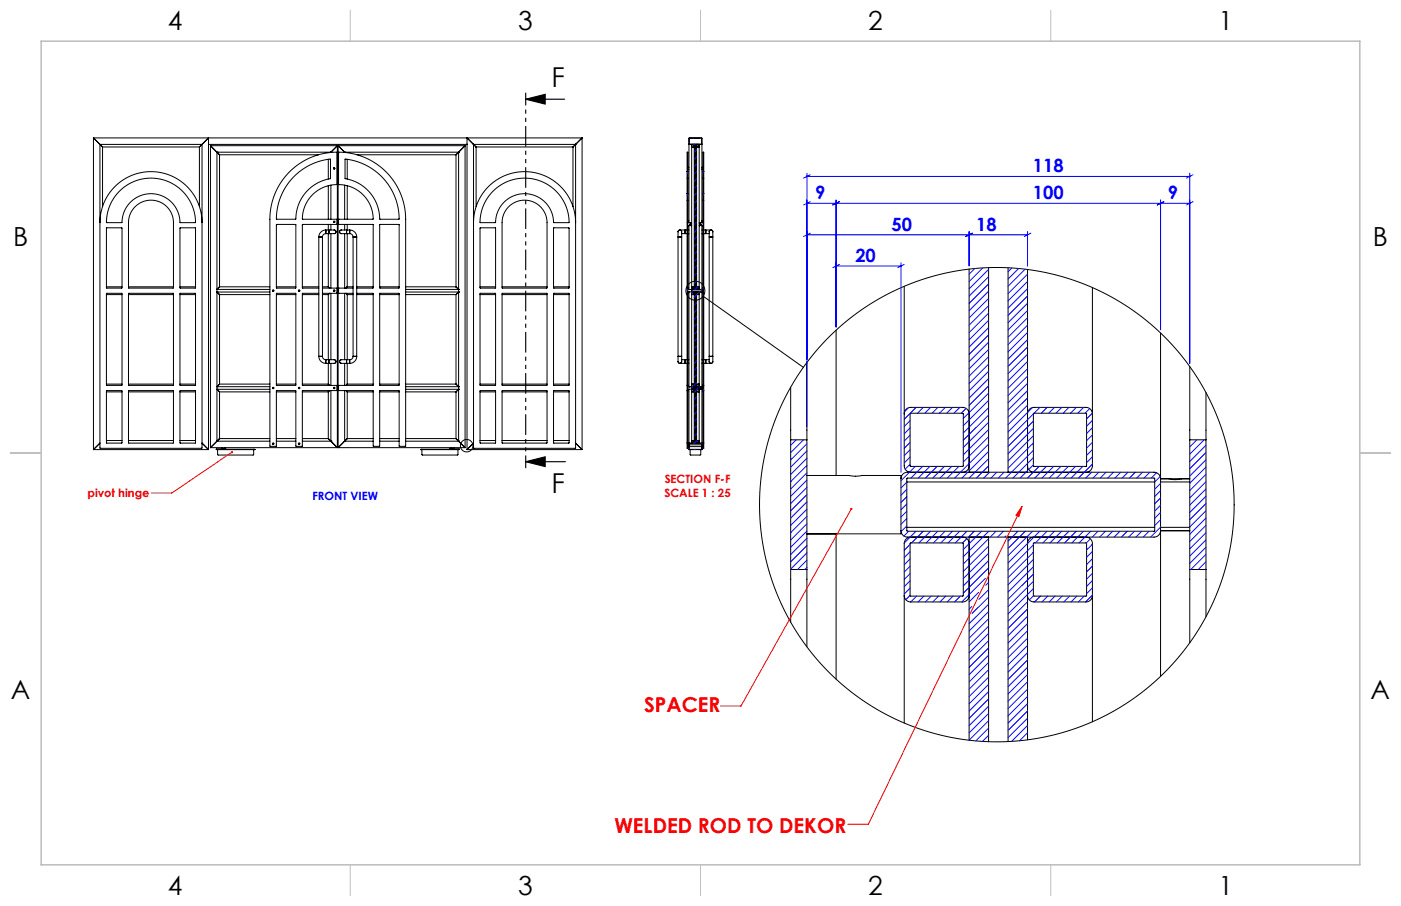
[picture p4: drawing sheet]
<svg xmlns="http://www.w3.org/2000/svg" width="432mm" height="279mm" viewBox="0 0 432 279" stroke-linecap="round" stroke-linejoin="round" font-family="sans-serif">
<defs><g id="words">
<g font-size="8.5">
<text x="169.9" y="26.8">F</text>
<text x="169.9" y="152">F</text>
</g>
<g font-size="8.1">
<text x="51.7" y="9.3">4</text>
<text x="159.7" y="9.3">3</text>
<text x="267.6" y="9.3">2</text>
<text x="375.6" y="9.3">1</text>
<text x="4" y="76">B</text>
<text x="423.1" y="76">B</text>
<text x="3.3" y="215.7">A</text>
<text x="422.4" y="215.7">A</text>
<text x="51.7" y="276">4</text>
<text x="159.7" y="276">3</text>
<text x="267.6" y="276">2</text>
<text x="375.6" y="276">1</text>
</g>
<g font-size="6.3" fill="#f00">
<text x="198.6" y="219.5">SPACER</text>
<text x="189.4" y="256.7">WELDED ROD TO DEKOR</text>
</g>
<g font-size="5.6" fill="#00f">
<text x="318.3" y="53.2">118</text>
<text x="251.2" y="61.5">9</text>
<text x="318.3" y="61.5">100</text>
<text x="360" y="61.5">9</text>
<text x="274.8" y="71.2">50</text>
<text x="300.9" y="71.2">18</text>
<text x="263.6" y="80.8">20</text>
</g>
<g font-size="3.5" fill="#f00">
<text x="204.9" y="148.8">SECTION F-F</text>
<text x="27" y="153.4">pivot hinge</text>
<text x="204.8" y="153.4">SCALE 1 : 25</text>
</g>
<text font-size="3.5" fill="#00f" x="96.3" y="154.2">FRONT VIEW</text>
</g></defs>
<g fill="none" stroke="#000" stroke-width=".31">
<path d="M28.8 42.5l2 2M28.8 42.5v96.2M28.8 42.5h150.6M30.8 44.5l.1 93.8 31.4-.1v-93.7M30.8 44.5l.8 .8M30.8 44.5h31.5M31.6 45.3v18.4M31.6 45.3h29.9M36.9 58.9a13.6 13.6 0 0 1 14.9-2.9 13.6 13.6 0 0 1 8.3 12.7l-4.6-.1-.8-3.4-.7-1.5-1.2-1.4-1.4-1.2-1.5-.7-1.5-.5-1.9-.2-1.8 .2-1.6 .5-1.4 .7-1.4 1.2-1.2 1.4-.8 1.5-.8 3.4h-4.7a13.7 13.7 0 0 1 4.1-9.7zM61.5 45.3v18.4M62.3 44.5l-.8 .8M62.3 44.5l2-2v2"/>
<path d="M64.3 44.5h79.6M64.3 44.5v94.2M64.9 44.9l2 2M64.9 44.9h39.1M64.9 44.9v93.2M66.9 46.9l.8 .8M66.9 46.9h.1M66.9 46.9h35.1M66.9 46.9v89.2M67.7 47.7h30.5M67.7 47.7v40.8M90.6 54.5l2.4-2.1 2.9-1.7 3.2-1.1 2.7-.5v5.9l-2.3 .7-1.9 .9-1.8 1.3-1.6 1.5-1.2 1.7-1 2-.6 2.2-.3 2.3h-5.8l.2-3.3 1-3.6 1.8-3.4z"/>
<path d="M101.2 49.1v6.1M101.2 57.3v10.3M102 46.9l-.1 .1M102 46.9h.1M102 46.9v.1M102 57.1v10.5M104 44.9l-2 2M104 44.9v93.2M104.2 44.9l2 2M104.2 44.9h39.1M104.2 44.9v93.2M106.2 46.9l.1 .1"/>
<path d="M106.2 46.9h.1M106.2 46.9h35.1M106.2 46.9v.1M106.2 57.1v10.5M106.3 47h.1M106.4 49.1l3.2 .6 3.3 1.3 2.9 1.8 2.4 2.3 2.1 2.7 1.5 3.1 .9 3.4 .3 3.3h-5.9l-.3-2.3-.6-2.2-.9-1.8-1.3-1.9-1.5-1.5-1.9-1.3-1.9-.9-2.3-.7zM107 49.1v6.1M107 57.3v10.3M110 47.7h30.5M140.5 47.7v40.8M141.3 46.9l-.8 .8M141.3 46.9h.1"/>
<path d="M141.3 46.9v89.2M143.3 44.9l-2 2M143.3 44.9v93.2M143.9 44.5v-2l2 2M143.9 44.5v94.2M145.9 44.5l.2 93.8 31.3-.1v-93.7M145.9 44.5l.8 .8M145.9 44.5h31.5M146.7 45.3v18.4M146.7 45.3h29.9M152 58.9a13.6 13.6 0 0 1 14.9-2.9 13.6 13.6 0 0 1 8.4 12.7l-4.6-.1-.8-3.4-.8-1.5-1.2-1.4-1.4-1.2-1.4-.7-1.6-.5-1.8-.2-1.9 .2-1.5 .5-1.5 .7-1.4 1.2-1.2 1.4-.7 1.5-.8 3.4h-4.8a13.7 13.7 0 0 1 4.1-9.7zM176.6 45.3v18.4"/>
<path d="M177.4 44.5l-.8 .8M179.4 42.5l-2 2M179.4 42.5v96.2M211.8 52.9h.1M211.8 59.7h.1M211.8 54.9v4.8M211.8 52.9v-6h.2v6M211.8 52.9h.2M211.8 59.7h.2M211.8 54.9h.2M211.8 52.9v2M211.8 59.7v2"/>
<path d="M212 52.9h.1M212 59.7h.1M212 54.9v4.8M212 51.6h.3M212 52.3h.3M212 52.9v2M212 59.7v2M212.3 44.4h4M212.4 42.6h3.8l.1 1.8h-3.9zM213.2 45.3h.8M213.3 44.6v.7M213.3 45.3h.1"/>
<path d="M213.3 44.6h.1M213.3 44.5v44.8M213.3 45.3h.6M213.3 44.6h.6M213.9 44.5l.1 .1M213.9 44.6h.1M213.9 45.3h.1M213.9 44.6v.7M214 44.5v44.8M214.2 44.5v44.8M214.5 44.5v44.8M214.7 45.3h.8"/>
<path d="M214.7 44.5v44.8M214.8 44.6v.7M214.8 45.3h.1M214.8 44.6h.1M214.8 44.5l-.1 .1M214.8 45.3h.6M214.8 44.6h.6M215.4 44.6h.1M215.4 44.5v44.8M215.4 45.3h.1M215.4 44.6v.7M216.3 51.6h.4"/>
<path d="M216.3 52.3h.4M216.3 51.7h.4M216.3 52.1h.4M216.7 54.9v4.8M216.7 52.9h.1M216.7 59.7h.1M216.7 52.9v-6h.2v6M216.7 52.9h.2M216.7 59.7h.2M216.7 54.9h.2M216.7 52.9v2M216.7 59.7v2"/>
<path d="M216.9 54.9v4.8M216.9 52.9h.1M216.9 59.7h.1M216.9 52.9v2M216.9 59.7v2M30.8 68.7a15.7 15.7 0 0 1 15.7-15.8 15.7 15.7 0 0 1 15.8 15.8M32.8 70.3l4.8 .1-.1 18.4h-4.7zM41.6 63.8l1.3-1 1.5-.7 1.6-.3h1.6l1.8 .5 1.4 .9 1.1 1.1 .9 1.4 .7 2.8-.1 20.3h-13.8v-20.7l.6-2.3zM55.5 70.3l4.8 .1-.1 18.4h-4.7zM85.2 69.2l6 .1-.1 19.5h-5.9zM98.3 73.1h1.1M98.3 73.1v36.8"/>
<path d="M99.4 73.1v36.8M100.4 72.1l-.7 .3-.3 .7M100.4 70.9l-.8 .2-.7 .4-.5 .8-.1 .8M100.4 70.9v1.2M100.4 72.1h1M100.4 70.9h1M101.2 69.2v1.7M101.2 72.1v16.4M101.4 70.9h1.6M101.4 72.1h1.6M101.4 70.9v1.2M102 69.2v1.7"/>
<path d="M102 72.1v16.8M103 70.9l.4 .2 .1 .4-.1 .4-.4 .2M105.2 70.9h1.6M105.2 72.1h1.6M105.2 70.9l-.4 .2-.1 .4 .1 .4 .4 .2M106.2 69.2v1.7M106.2 72.1v16.8M106.8 70.9v1.2M106.8 72.1h1M106.8 70.9h1M107 69.2v1.7M107 72.1v16.4"/>
<path d="M107.8 72.1l.7 .3 .3 .7M107.8 70.9l.8 .2 .7 .4 .5 .8 .1 .8M107.8 70.9v1.2M108.8 73.1h1.1M108.8 73.1v36.8M109.9 73.1v36.8M117.1 69.2l5.9 .1-.1 19.5h-5.9zM145.9 68.7a15.7 15.7 0 0 1 15.8-15.8 15.7 15.7 0 0 1 15.7 15.8M148 70.3l4.7 .1v18.4h-4.8zM156.8 63.8l1.3-1 1.4-.7 1.6-.3h1.7l1.7 .5 1.4 .9 1.2 1.1 .8 1.4 .7 2.8-.1 20.3h-13.7v-20.7l.5-2.3zM170.6 70.3l4.8 .1-.1 18.4h-4.7zM209 71.5v1.6"/>
<path d="M209 73.1h1.1M209 71.5l.1-.4 .4-.2 .4 .2 .2 .4M209 73.1v36.8M209.5 70.9h1.6M210.1 71.5v1.6M210.1 72.1h1M210.1 73.1v36.8M211.1 70.9v1.2M211.1 72.1h.7M211.1 70.9h.7M211.8 61.7v27.2M211.8 61.7h.2"/>
<path d="M212 61.7v7M212 68.7v20.2M212 68.7h1l.2 .2M212 68.1h.3M212 72.1h.3M212 70.9h.3M212.3 68.7l.2-26.2 3.8 .1v26.1M212.3 69.6v19.7M213.2 69.5l-.2 .1-.3-.5-.3 .5-.4 .1M216.1 69.3l.2 .3 .4 .1M216.1 69.3l-.2-.2-.2 .5-.2-.1M216.3 69.6l-.1 69.1"/>
<path d="M216.3 68.1h.4M216.3 72.1h.4M216.3 70.9h.4M216.3 68.2h.4M216.3 68.6h.4M216.7 61.7v7M216.7 68.7v20.2M216.7 68.7h-1l-.2 .2M216.7 61.7h.2M216.9 61.7v27.2M216.9 72.1h.6M216.9 70.9h.6"/>
<path d="M217.5 70.9h1.6M217.5 72.1h1.1M217.5 70.9v1.2M218.6 71.5v1.6M218.6 71.5l.1-.4 .4-.2 .4 .2 .2 .4M218.6 73.1h1.1M218.6 73.1v36.8M219.7 71.5v1.6M219.7 73.1v36.8M32.8 90.9h4.8M32.8 88.5h4.8M32.8 90.5l4.8 .1-.1 28.3-4.7-.2z"/>
<path d="M39.6 90.9h13.9M39.6 88.5h13.9M39.6 90.5h13.8v28.3h-13.8zM55.5 90.9h4.8M55.5 88.5h4.8M55.5 90.5l4.8 .1-.1 28.3-4.7-.2zM66.9 90.1l.8 .8M66.9 89.3h.1M66.9 90.1h.1M66.9 89.3h16.3M66.9 90.1h16.3M67.7 88.5l-.8 .8"/>
<path d="M67.7 90.9h15.5M67.7 88.5h15.5M67.7 90.9v27.6M85.2 90.9h6M85.2 88.5h6M85.2 90.5h6l-.1 28.3h-5.9zM93.2 90.9h5.1M93.2 88.5h5.1M98.3 88.9l-5.1-.1v-19.5l10.6-.1 .1-1.5-10.6-.1v-1.3l.4-1.9 .7-1.8 1.1-1.6 1.3-1.4 1.5-1.1 1.7-.8 1.7-.5 2.1-.3v-10l-3.3 .3-3.4 .9-3.2 1.4-2.9 1.9-2.5 2.4-2.1 2.8-1.7 3.1-1 3.4-.5 4.5 .1 70 1.9-.1v-17h6v17l1.9 .2 .1-17.2 10.7-.1-.1-1.5-10.6-.1v-28.2l5.1-.1M99.4 88.9l4.5 .1-.1 1.4-4.4 .1M99.4 90.9h1.8M99.4 88.5h1.8"/>
<path d="M101.2 88.5l.4 .4M101.2 90.9v20M101.6 90.5l-.4 .4M102 90.5v20.4M106.2 90.5v20.4M106.6 90.5l.4 .4M107 88.5l-.4 .4M107 90.9h1.8M107 88.5h1.8M107 90.9v20M108.8 88.9l-4.5 .1 .1 1.4 4.4 .1M109.9 88.9l5.1-.1v-19.5l-10.6-.1-.1-1.5 10.6-.1v-1.3l-.4-1.9-.7-1.8-1.1-1.6-1.3-1.4-1.4-1.1-1.8-.8-1.7-.5-2.1-.3v-10l3.3 .3 3.4 .9 3.2 1.4 2.9 1.9 2.5 2.4 2.2 2.8 1.6 3.1 1 3.4 .5 4.5-.1 70-1.9-.1v-17h-6v17l-1.9 .2-.1-17.2-10.6-.1v-1.5l10.6-.1v-28.2l-5.1-.1"/>
<path d="M109.9 90.9h5.1M109.9 88.5h5.1M117 90.9h6M117 88.5h6M117.1 90.5h5.9l-.1 28.3h-5.9zM125 90.9h15.5M125 88.5h15.5M125 89.3h16.3M125 90.1h16.3M140.5 88.5l.8 .8M140.5 90.9v27.6M141.3 90.1l-.8 .8"/>
<path d="M141.3 89.3h.1M141.3 90.1h.1M147.9 90.9h4.8M147.9 88.5h4.8M148 90.5l4.7 .1-.1 28.3-4.7-.2zM154.7 90.9h13.9M154.7 88.5h13.9M154.8 90.5h13.8l-.1 28.3h-13.7zM170.6 90.9h4.8M170.6 88.5h4.8M170.6 90.5l4.8 .1-.1 28.3-4.7-.2zM211.8 90.5v28.4"/>
<path d="M211.8 90.5h.2M211.8 88.9h.2M211.8 88.9v1.6M212 90.5v28.4M212 89.3h1.1M212 88.9v1.6M212.3 90v29.3M213.1 90h3.6M213.1 89.3h3.6M213.1 89.3h.1M213.1 90h.1M213.1 90h-1.1"/>
<path d="M213.1 89.3v.7M213.2 90.8h.8M213.2 88.5h.8M213.2 89.4h3.5M213.2 89.9h3.5M213.2 89.3v.7M213.2 90h.1M213.2 89.3h.1M213.2 90h3.1M213.2 89.3h3.1M213.3 88.5v.7M213.3 90.1v.7"/>
<path d="M213.3 90.8h.1M213.3 89.2h.1M213.3 90.1h.1M213.3 88.5h.1M213.3 90.1v29.2M213.3 90.8h.6M213.3 90.1h.6M213.3 88.5h.6M213.3 89.2h.6M213.9 90.1h.1M213.9 88.5h.1M213.9 90.8h.1"/>
<path d="M213.9 89.2h.1M213.9 88.5v.7M213.9 90.1v.7M214 89.2l-.1 .1M214 90.1v29.2M214.2 90.1v29.2M214.5 90.1v29.2M214.7 90.8h.8M214.7 88.5h.8M214.7 89.2l.1 .1M214.7 90.1v29.2M214.8 88.5v.7"/>
<path d="M214.8 90.1v.7M214.8 90.8h.1M214.8 89.2h.1M214.8 90.1h.1M214.8 88.5h.1M214.8 90.1h-.1M214.8 90.8h.6M214.8 90.1h.6M214.8 88.5h.6M214.8 89.2h.6M215.4 90.1v29.2M215.4 90.1h.1"/>
<path d="M215.4 88.5h.1M215.4 90.8h.1M215.4 89.2h.1M215.4 88.5v.7M215.4 90.1v.7M216.3 89.3h.1M216.3 90h.1M216.3 89.3v.7M216.4 89.3h.2M216.7 90.5v28.4M216.7 90.5h.2M216.7 88.9h.2"/>
<path d="M216.7 88.9v1.6M216.7 91.3l30.9 22M216.9 90.5v28.4M216.9 88.9v1.6M278.7 88.3v55.3a2 2 0 0 0 2 2M298.7 83v62.6M304.7 82.5v63.1M310.7 82.6v63M316.7 83.1v62.5M336.7 88.7v54.9a2 2 0 0 1-2 2M32.8 118.5h4.8M39.6 118.5h13.9"/>
<path d="M55.5 118.5h4.8M66.9 119.3h.1M66.9 119.3h16.3M67.7 118.5l-.8 .8M67.7 118.5h15.5M85.2 118.5h6M93.2 118.5h8M98.3 109.9l.1 .8 .5 .7 .7 .5 .8 .2M98.3 109.9h1.1M99.4 109.9l.3 .7 .7 .3M100.4 110.9v1.2M100.4 110.9h1"/>
<path d="M100.4 112.1h1M101.2 118.5l.4 .4M101.2 112.1v6.4M101.4 110.9h1.7l.4 .6-.4 .5-1.7 .1M101.4 110.9v1.2M102 112.1v6.8M106.2 112.1v6.8M106.8 110.9h-1.7l-.4 .6 .4 .5 1.7 .1M106.8 110.9v1.2M106.8 110.9h1M106.8 112.1h1M107 118.5l-.4 .4"/>
<path d="M107 118.5h8M107 112.1v6.4M107.8 110.9v1.2M108.8 109.9l-.3 .7-.7 .3M108.8 109.9h1.1M109.9 109.9l-.1 .8-.5 .7-.7 .5-.8 .2M117 118.5h6M125 118.5h15.5M125 119.3h16.3M140.5 118.5l.8 .8M141.3 119.3h.1M147.9 118.5h4.8"/>
<path d="M154.7 118.5h13.9M170.6 118.5h4.8M209 109.9v1.6M209 111.5l.1 .4 .4 .2 .4-.2 .2-.4M209 109.9h1.1M209 111.5l.1 .4 .4 .2M209.5 112.1h1.6M210.1 110.9h1M210.1 109.9v1.6M210.1 111.5l-.2 .4-.4 .2M211.1 110.9v1.2M211.1 110.9h.7"/>
<path d="M211.1 112.1h.7M211.8 118.9h.2M211.8 118.9v1.6M212 119.3h1.1M212 110.9h.3M212 112.1h.3M212 118.9v1.6M213.1 120h3.2M213.1 119.3h3.2M213.1 120h-1.1M213.1 119.3v.7M213.2 118.5h.8"/>
<path d="M213.2 119.4h3.5M213.2 119.9h3.5M213.2 119.3v.7M213.2 120h.1M213.2 119.3h.1M213.3 118.5v.7M213.3 119.2h.1M213.3 118.5h.1M213.3 119.2h.6M213.3 118.5h.6M213.9 118.5h.1M213.9 119.2h.1"/>
<path d="M213.9 118.5v.7M214 119.2l-.1 .1M214.7 118.5h.8M214.7 119.2l.1 .1M214.8 118.5v.7M214.8 119.2h.1M214.8 118.5h.1M214.8 119.2h.6M214.8 118.5h.6M215.4 118.5h.1M215.4 119.2h.1M215.4 118.5v.7"/>
<path d="M216.3 119.3h.1M216.3 120h.1M216.3 119.3v.7M216.3 110.9h.4M216.3 112.1h.4M216.4 119.3h.2M216.7 118.9h.2M216.7 118.9v1.6M216.9 110.9h.6M216.9 112.1h.6M216.9 118.9v1.6M217.5 112.1h1.6"/>
<path d="M217.5 110.9h1.1M217.5 110.9v1.2M218.6 109.9v1.6M218.6 109.9h1.1M218.6 111.5l.1 .4 .4 .2M218.6 111.5l.1 .4 .4 .2 .4-.2 .2-.4M219.7 109.9v1.6M219.7 111.5l-.2 .4-.4 .2M243.7 119.4v16.2M248.7 111.8v23.8M257.7 101.8v44.8M357.7 102.7v105.9"/>
<path d="M366.7 113v22.6M28.8 138.7h35.5M30.8 136.7l-2 2M32.8 120.9h4.8M32.8 135.9h4.8M32.8 120.5h4.8l-.1 16.1h-4.7zM39.6 120.9h13.9M39.6 135.9h13.9M39.6 120.5h13.8v16.1h-13.8zM55.5 120.9h4.8M55.5 135.9h4.8M55.5 120.5h4.8l-.1 16.1h-4.7z"/>
<path d="M62.3 136.7l2 2M64.9 138.1h39.1M66.7 138.5l11.9 .1M66.7 138.5l.4 .1M66.7 138.5l.4 .2M66.7 138.5h.1M66.9 120.1l.8 .8M66.9 136.1l-2 2M66.9 136.1h.1M66.9 120.1h.1M66.9 120.1h16.3M66.9 136.1h16.3"/>
<path d="M67.1 138.7v1.5l.2 .1h10.7l.2-1.6M67.1 138.6h11.1M67.7 135.3l-.8 .8M67.7 120.9h15.5M67.7 135.3h15.5M67.7 120.9v14.4M68.4 138.1v.4M68.4 138.1v.2h.9v-.2M68.9 138.5l.7 .1M69.3 138.1v.4M69.7 138.5v.1M78.2 138.6h.4"/>
<path d="M78.6 138.6v.1M85.2 120.9h6M85.2 135.3h6M85.2 136.1h6M93.2 120.9h8M93.2 135.3h8M93.2 136.1h8.8M101.2 135.3l.8 .8M101.2 120.9v14.4M101.6 120.5l-.4 .4M102 136.1l2 2M102 136.1h.1"/>
<path d="M102 120.5v15.6M104.2 138.1h39.1M106.2 136.1l-2 2M106.2 136.1h.1M106.2 120.5v15.6M106.2 136.1h8.8M106.6 120.5l.4 .4M107 135.3l-.8 .8M107 120.9h8M107 135.3h8M107 120.9v14.4M117 120.9h6"/>
<path d="M117 135.3h6M117 136.1h6M125 120.9h15.5M125 135.3h15.5M125 120.1h16.3M125 136.1h16.3M129.6 138.6h.4M129.6 138.6v.1M130 138.7v1.5l.2 .1h10.8l.1-1.6M130 138.6h11.1M138.5 138.5v.1M138.9 138.1v.4"/>
<path d="M138.9 138.1v.2h.9v-.2M139.3 138.5l-.7 .1M139.8 138.1v.4M140.5 135.3l.8 .8M140.5 120.9v14.4M141.3 120.1l-.8 .8M141.3 136.1l2 2M141.3 136.1h.1M141.3 120.1h.1M141.5 138.5l-.4 .2M141.5 138.5l-.4 .1M141.5 138.5l-11.9 .1"/>
<path d="M141.5 138.5h.1M143.9 138.7h35.5M145.9 136.7l-2 2M147.9 120.9h4.8M147.9 135.9h4.8M148 120.5h4.7v16.1h-4.8zM154.7 120.9h13.9M154.7 135.9h13.9M154.8 120.5h13.8v16.1h-13.8zM170.6 120.9h4.8M170.6 135.9h4.8M170.6 120.5h4.8l-.1 16.1h-4.7z"/>
<path d="M177.4 136.7l2 2M211.8 120.5v16.2M211.8 120.5h.2M211.8 136.7h.2M211.8 136.7v1.6h.2v-1.6M212 120.5v16M212 136.5v.2M212 137.1h.3M212 136.5h.3M212 137.9h.3M212.2 138.7h.3M212.2 138.6v.1"/>
<path d="M212.3 136.8h4M212.3 120l.2 18.7M212.3 138.6h-.1M212.4 137.2h3.9M212.4 137.7h3.9M212.4 136.8v1.7M212.5 138.6h.1M212.4 136.8h.1M212.5 136.7l3.8 .1-.1 1.8h-3.7M212.5 138.7h3.7M212.7 138.7v1.5l.2 .1h3l.1-1.6M213.2 120.8l.1 .1"/>
<path d="M213.2 135.9h.8M213.3 120.1v.7M213.3 135.9v.7h.6v-.7M213.3 120.1h.1M213.3 135.9h.1M213.3 120.1v16.6M213.3 120.8h.6M213.3 120.1h.6M213.3 135.9h.6M213.9 120.1h.1M213.9 135.9h.1M213.9 120.1v.7"/>
<path d="M214 120.8l-.1 .1M214 136.6l-.1 .1M214 120.1v16.6M214.2 120.1v16.6M214.5 120.1v16.6M214.7 120.8l.1 .1M214.7 135.9h.8M214.7 136.6l.1 .1M214.7 120.1v16.6M214.8 120.1v.7M214.8 135.9v.7h.6v-.7M214.8 120.1h.1"/>
<path d="M214.8 135.9h.1M214.8 120.1h-.1M214.8 120.8h.6M214.8 120.1h.6M214.8 135.9h.6M215.4 120.1h.1M215.4 120.1v16.6M215.4 135.9h.1M215.4 120.1v.7M215.5 120.8l-.1 .1M216.2 138.7h.2M216.3 138.6h.1"/>
<path d="M216.3 136.5h.4M216.3 136.7h.6M216.3 137.2h.4M216.3 137.7h.4M216.3 137.1h.4M216.4 138.6v.1M216.7 120.5v16M216.7 136.5v1.8h.2v-1.6M216.7 120.5h.2M216.9 120.5v16.2M243.7 135.6h5M243.7 135.6v40"/>
<path d="M248.7 135.6v40M278.7 127.6a2 2 0 0 1 2-2h16a2 2 0 0 1 2 2M280.6 127.5h16.2v16.3h-16.2zM316.7 127.6a2 2 0 0 1 2-2h16a2 2 0 0 1 2 2M318.6 127.5h16.2v16.3h-16.2zM366.7 135.6h5M366.7 135.6v40M371.7 121.1v14.5M371.7 135.6v40M248.7 146.6h13l2 .3 2-.3h12v1M277.7 147.6a2 2 0 0 1 2-2h76a2 2 0 0 1 2 2h9M277.7 147.6v16"/>
<path d="M279.5 148.6h76.4M279.6 147.5l76.1-.1 .2 .2v16.1l-.2 .1h-76l-.2-.2zM298.7 143.6a2 2 0 0 1-2 2M316.7 143.6a2 2 0 0 0 2 2M357.7 148.6h9M360.2 147.7a8 8 0 0 0 4 0M243.7 175.6v16.3M243.7 175.6h5M248.7 175.6v23.9M257.7 164.6v44.8M277.7 163.6a2 2 0 0 0 2 2h76a2 2 0 0 0 2-2l9 .1M277.7 163.6v1l-29 .1"/>
<path d="M279.5 162.6h76.4M280.6 167.5h16.2v16.3h-16.2zM280.7 165.6a2 2 0 0 0-2 2v55.4M296.7 165.6a2 2 0 0 1 2 2M298.7 165.6v62.7M304.7 165.6v63.1M310.7 165.6v63.1M316.7 165.6v62.6M318.6 167.5h16.2v16.3h-16.2zM318.7 165.6a2 2 0 0 0-2 2M334.7 165.6a2 2 0 0 1 2 2v55M357.7 162.6h9"/>
<path d="M366.7 175.6v22.6M366.7 175.6h5M371.7 175.6v14.6M278.7 183.6a2 2 0 0 0 2 2h16a2 2 0 0 0 2-2M316.7 183.6a2 2 0 0 0 2 2h16a2 2 0 0 0 2-2"/>
<circle cx="103" cy="51.9" r=".2"/>
<circle cx="103" cy="68.4" r=".2"/>
<circle cx="212.7" cy="69.3" r=".16"/>
<circle cx="215.9" cy="69.3" r=".16"/>
<circle cx="84.2" cy="89.7" r=".2"/>
<circle cx="92.2" cy="89.7" r=".2"/>
<circle cx="103" cy="89.7" r=".2"/>
<circle cx="214.3" cy="89.7" r="2.93"/>
<circle cx="84.2" cy="119.7" r=".2"/>
<circle cx="92.2" cy="119.7" r=".2"/>
<circle cx="103" cy="119.7" r=".2"/>
<circle cx="84.2" cy="136.9" r=".2"/>
<circle cx="92.2" cy="136.9" r=".2"/>
<circle cx="143.8" cy="137.4" r="1.92"/>
<circle cx="307.2" cy="155.6" r="73.1"/>
</g>
<g fill="none" stroke="#00f" stroke-width=".31">
<path d="M212 53.3l-.2 .2M212.4 43.9l-.1 .1M213.3 45.3h.1M213.8 42.5l-.1 .1M214.1 44.5l-.2 .2M214.2 46.6l-.2 .2M214.2 48.9l-.2 .2M214.2 51.1l-.2 .2M214.2 53.3l-.2 .3M214.2 55.6l-.2 .2M214.2 57.8l-.2 .3M214.7 46.1l-.2 .3"/>
<path d="M214.7 48.4l-.2 .2M214.7 50.6l-.2 .3M214.7 52.9l-.2 .2M214.7 55.1l-.2 .2M214.7 57.4l-.2 .2M214.7 59.6l-.2 .2M216.1 42.5l-.1 .1M216.8 59.7l-.1 .1M216.9 52.9l-.2 .2M248.7 53.4v78.2M248.7 54.4h118M249.7 53.9l-2 1"/>
<path d="M366.7 53.4v58.6M367.7 53.9l-2 1M212 60.1l-.2 .2M214.2 60.1l-.2 .2M214.2 62.3l-.2 .3M214.2 64.6l-.2 .2M214.2 66.8l-.2 .3M214.2 69.1l-.2 .2M214.2 71.3l-.2 .2M214.2 73.5l-.2 .3M214.2 75.8l-.2 .2M214.2 78l-.2 .3"/>
<path d="M214.7 61.8l-.2 .3M214.7 64.1l-.2 .2M214.7 66.3l-.2 .3M214.7 68.6l-.2 .2M214.7 70.8l-.2 .3M214.7 73.1l-.2 .2M214.7 75.3l-.2 .3M214.7 77.6l-.2 .2M214.7 79.8l-.2 .2M248.7 72.4h68M248.7 62.7h118M249.7 62.2l-2 1"/>
<path d="M249.7 71.9l-2 1M257.7 61.7v39.1M258.7 62.2l-2 1M298.7 71.4v10.6M299.7 71.9l-2 1M316.7 71.4v10.7M317.7 71.9l-2 1M357.7 61.7v40M358.7 62.2l-2 1M367.7 62.2l-2 1M212 89.3l-.2 .2M213.3 90.2l-.1 .1"/>
<path d="M213.5 90l-.1 .1M214.2 91.5l-.2 .2M214.2 93.8l-.2 .2M214.2 96l-.2 .2M214.2 98.2l-.2 .3M214.2 80.3l-.2 .2M214.2 82.5l-.2 .3M214.2 84.8l-.2 .2M214.2 87l-.2 .3M214.2 89.3h.1M214.7 91l-.2 .3M214.7 93.3l-.2 .2"/>
<path d="M214.7 95.5l-.2 .3M214.7 97.8l-.2 .2M214.7 82l-.2 .3M214.7 84.3l-.2 .2M214.7 86.5l-.2 .3M214.8 88.7l-.3 .3M214.9 90.8v.1M215 88.5h.1M215.5 90.2l-.1 .1M215.7 90v.1M216.3 89.4v.1M216.9 88.9l-.2 .1"/>
<path d="M257.7 82.1h20M258.7 81.5l-2 1.1M277.7 81.1v64.5M278.7 81.5l-2 1.1M300.5 82.8l-1.8 1.8M302.9 82.6l-4.2 4.2M304.7 83.1l-6 6M304.7 85.3l-6 6M304.7 87.6l-6 6M304.7 89.8l-6 6M304.7 92.1l-6 6M304.7 94.3l-6 6"/>
<path d="M304.7 96.5l-6 6M304.7 98.8l-6 6M311.9 82.6l-1.2 1.2M313.9 82.8l-3.2 3.3M316 83l-5.3 5.3M316.7 84.5l-6 6M316.7 86.8l-6 6M316.7 89l-6 6M316.7 91.3l-6 6M316.7 93.5l-6 6M316.7 95.8l-6 6M316.7 98l-6 6"/>
<path d="M213.2 119.5h-.1M213.5 119.2l-.2 .1M214.2 100.5l-.2 .2M214.2 102.7l-.2 .3M214.2 105l-.2 .2M214.2 107.2l-.2 .3M214.2 109.5l-.2 .2M214.2 111.7l-.2 .3M214.2 114l-.2 .2M214.2 116.2l-.2 .2M214.2 118.5l-.3 .3M214.7 100l-.2 .2"/>
<path d="M214.7 102.3l-.2 .2M214.7 104.5l-.2 .2M214.7 106.7l-.2 .3M214.7 109l-.2 .2M214.7 111.2l-.2 .3M214.7 113.5l-.2 .2M214.7 115.7l-.2 .3M214.7 118l-.2 .2M214.9 120l-.4 .5M215.7 119.3h-.1M304.7 101l-6 6M304.7 103.3l-6 6"/>
<path d="M304.7 105.5l-6 6M304.7 107.8l-6 6M304.7 110l-6 6M304.7 112.3l-6 6M304.7 114.5l-6 6M304.7 116.8l-6 6M304.7 119l-6 6M316.7 100.3l-6 6M316.7 102.5l-6 6M316.7 104.8l-6 6M316.7 107l-6 6M316.7 109.2l-6 6"/>
<path d="M316.7 111.5l-6 6M316.7 113.7l-6 6M316.7 116l-6 6M316.7 118.2l-6 6M212.4 138.2l-.1 .1M214.2 136.4l-.3 .3M214.2 120.7l-.2 .2M214.2 122.9l-.2 .3M214.2 125.2l-.2 .2M214.2 127.4l-.2 .3M214.2 129.7l-.2 .2M214.2 131.9l-.2 .3"/>
<path d="M214.2 134.2l-.2 .2M214.3 138.6l-.1 .1M214.7 122.5l-.2 .2M214.7 124.7l-.2 .2M214.7 127l-.2 .2M214.7 129.2l-.2 .2M214.7 131.4l-.2 .3M214.7 133.7l-.2 .2M214.8 135.9l-.3 .3M216.2 136.7h-.1M216.9 120.3l-.2 .2M216.9 138.2v.1"/>
<path d="M245.4 135.6l-1.7 1.7M247.6 135.6l-3.9 4M248.7 136.8l-5 5M248.7 139.1l-5 5M280 125.8l-1.2 1.1M280.5 129.7l-1.8 1.8M280.5 134.2l-1.8 1.8M280.5 136.5l-1.8 1.8M280.5 138.7l-1.8 1.8M280.5 132l-1.8 1.8M282.3 125.6l-3.6 3.7M284.6 125.6l-1.8 1.8"/>
<path d="M286.8 125.6l-1.8 1.8M289.1 125.6l-1.8 1.8M291.3 125.6l-1.8 1.8M293.6 125.6l-1.8 1.8M295.8 125.6l-1.8 1.8M297.8 125.9l-1.5 1.5M304.7 139.2l-6 6M304.7 121.2l-7.8 7.8M304.7 123.5l-7.8 7.8M304.7 125.7l-7.8 7.8M304.7 128l-7.8 7.8M304.7 130.2l-7.8 7.8"/>
<path d="M304.7 132.5l-7.8 7.8M304.7 134.7l-7.8 7.8M304.7 137l-10.5 10.4M316.7 127.2l-6 6M316.7 120.5l-6 6M316.7 122.7l-6 6M316.7 125l-6 6M318.2 125.7l-1.4 1.4M318.5 127.6l-7.8 7.8M318.5 129.9l-7.8 7.8M318.5 132.1l-7.8 7.8M318.5 134.4l-7.8 7.8"/>
<path d="M318.5 136.6l-7.8 7.8M318.5 138.9l-8.6 8.5M320.5 125.6l-1.8 1.8M322.8 125.6l-1.8 1.8M325 125.6l-1.8 1.8M327.2 125.6l-1.8 1.8M329.5 125.6l-1.8 1.8M331.7 125.6l-1.8 1.8M334 125.6l-1.8 1.8M335.9 126l-1.5 1.4M336.7 127.4l-1.8 1.8M336.7 129.7l-1.8 1.8"/>
<path d="M336.7 134.1l-1.8 1.8M336.7 136.4l-1.8 1.8M336.7 138.6l-1.8 1.8M336.7 131.9l-1.8 1.8M368.9 135.6l-2.2 2.2M371.1 135.6l-4.4 4.5M371.7 139.6l-5 5M371.7 137.3l-5 5M248.7 143.6l-5 5M248.7 145.8l-5 5M248.7 148.1l-5 5M248.7 150.3l-5 5"/>
<path d="M248.7 154.8l-5 5M248.7 157l-5 5M248.7 159.3l-5 5M248.7 141.3l-5 5M248.7 152.5l-5 5M279.5 148.7l-1.8 1.8M279.5 150.9l-1.8 1.8M279.5 153.2l-1.8 1.8M279.5 157.7l-1.8 1.8M279.5 159.9l-1.8 1.8M279.5 155.4l-1.8 1.8M280.5 141l-1.8 1.8"/>
<path d="M280.5 143.2l-1.5 1.5M282.1 143.8l-4.4 4.4M284.3 143.8l-3.6 3.6M286.6 143.8l-3.6 3.6M288.8 143.8l-3.6 3.6M291.1 143.8l-3.6 3.6M293.3 143.8l-3.6 3.6M295.6 143.8l-3.6 3.6M298.3 145.6l-1.8 1.8M304.7 141.4l-6 6M304.7 143.7l-3.7 3.7M305 145.6l-1.8 1.8"/>
<path d="M307.2 145.6l-1.8 1.8M309.5 145.6l-1.8 1.8M316.7 145.2l-2.3 2.2M318.5 141.1l-6.3 6.3M318.5 143.4l-1.4 1.4M320.3 143.8l-3.6 3.6M322.5 143.8l-3.6 3.6M324.8 143.8l-3.6 3.6M327 143.8l-3.6 3.6M329.2 143.8l-3.6 3.6M331.5 143.8l-3.6 3.6M333.7 143.8l-3.6 3.6"/>
<path d="M336.4 145.6l-1.8 1.8M336.7 140.9l-1.8 1.8M336.7 143.1l-4.3 4.3M338.7 145.6l-1.8 1.8M340.9 145.6l-1.8 1.8M343.2 145.6l-1.8 1.8M345.4 145.6l-1.8 1.8M347.7 145.6l-1.8 1.8M349.9 145.6l-1.8 1.8M352.1 145.6l-1.8 1.8M354.4 145.6l-1.8 1.8M356.5 145.8l-1.7 1.6"/>
<path d="M357.6 146.9l-1.7 1.7M357.7 149.1l-1.8 1.8M357.7 151.3l-1.8 1.8M357.7 153.6l-1.8 1.8M357.7 158l-1.8 1.8M357.7 155.8l-1.8 1.8M371.7 144l-5 5M371.7 146.3l-5 5M371.7 150.8l-5 5M371.7 155.3l-5 5M371.7 157.5l-5 5M371.7 141.8l-5 5"/>
<path d="M371.7 148.5l-5 5M371.7 153l-5 5M371.7 159.8l-5 5M248.7 161.5l-5 5M248.7 166l-5 5M248.7 168.3l-5 5M248.7 170.5l-5 5M248.7 172.8l-2.9 2.8M248.7 163.8l-5 5M248.7 175l-.6 .6M279.5 162.2l-1.8 1.7M280.1 163.8l-1.5 1.5"/>
<path d="M280.5 167.9l-1.8 1.8M280.5 170.1l-1.8 1.8M280.5 172.4l-1.8 1.8M280.5 174.6l-1.8 1.8M280.5 179.1l-1.8 1.8M280.5 176.9l-1.8 1.8M282.3 163.8l-3.6 3.6M284.6 163.8l-3.6 3.6M286.8 163.8l-3.6 3.6M289 163.8l-3.6 3.6M291.3 163.8l-3.6 3.6M293.5 163.8l-3.6 3.6"/>
<path d="M295.8 163.8l-3.6 3.6M298 166.1l-1.3 1.3M298 163.8l-3.6 3.6M300.3 163.8l-1.8 1.8M302.5 163.8l-5.6 5.7M303.7 178.3l-7.3 7.3M304.7 166.1l-7.8 7.8M304.7 168.4l-7.8 7.8M304.7 170.6l-7.8 7.8M304.7 172.9l-7.8 7.8M304.7 175.1l-7.8 7.8M304.7 179.6l-.9 .9"/>
<path d="M304.8 163.8l-7.9 7.9M307 163.8l-1.8 1.8M309.2 163.8l-1.8 1.8M310 165.3l-.3 .3M313.7 163.8l-3 3.1M316 163.8l-5.3 5.3M318.2 163.8l-7.5 7.6M318.5 168.1l-7.8 7.8M318.5 170.3l-7.8 7.8M318.5 174.8l-7.8 7.8M318.5 177l-7.8 7.8M318.5 179.3l-7.8 7.8"/>
<path d="M318.5 172.5l-7.8 7.8M320.5 163.8l-9.8 9.8M322.7 163.8l-3.6 3.6M325 163.8l-3.6 3.6M327.2 163.8l-3.6 3.6M329.5 163.8l-3.6 3.6M331.7 163.8l-3.6 3.6M333.9 163.8l-3.6 3.6M336.1 166.2l-1.3 1.3M336.2 163.8l-3.6 3.6M336.7 167.8l-1.8 1.8M336.7 170.1l-1.8 1.8"/>
<path d="M336.7 172.3l-1.8 1.8M336.7 174.6l-1.8 1.8M336.7 179l-1.8 1.8M336.7 176.8l-1.8 1.8M338.4 163.8l-1.8 1.8M340.7 163.8l-1.8 1.8M342.9 163.8l-1.8 1.8M345.2 163.8l-1.8 1.8M347.4 163.8l-1.8 1.8M349.7 163.8l-1.8 1.8M351.9 163.8l-1.8 1.8M354.1 163.8l-1.8 1.8"/>
<path d="M357.7 160.3l-1.8 1.8M357.7 162.5l-3.1 3.1M371.7 162l-5 5M371.7 164.3l-5 5M371.7 166.5l-5 5M371.7 168.7l-5 5M371.7 171l-4.7 4.6M371.7 173.2l-2.4 2.4M371.7 175.5l-.2 .1M280.5 181.4l-1.8 1.8M280.5 183.6l-1.3 1.3M282.5 183.8l-1.8 1.8"/>
<path d="M284.8 183.8l-1.8 1.8M287 183.8l-1.8 1.8M289.2 183.8l-1.8 1.8M291.5 183.8l-1.8 1.8M293.7 183.8l-1.8 1.8M296 183.8l-1.8 1.8M299.5 187l-.8 .9M301.6 182.7l-2.9 2.9M304.7 181.9l-3 3M304.7 184.1l-5.1 5.1M304.7 186.3l-6 6M304.7 188.6l-6 6"/>
<path d="M304.7 190.8l-6 6M304.7 193.1l-6 6M304.7 195.3l-6 6M304.7 197.6l-6 6M304.7 199.8l-6 6M316.7 187.8l-6 6M316.7 190.1l-6 6M316.7 192.3l-6 6M316.7 194.6l-6 6M316.7 199l-6 6M316.7 196.8l-6 6M316.7 185.6l-6 6"/>
<path d="M318.5 181.5l-7.8 7.8M318.5 183.7l-1.3 1.3M320.7 183.8l-1.8 1.8M322.9 183.8l-1.8 1.8M325.2 183.8l-1.8 1.8M327.4 183.8l-1.8 1.8M329.7 183.8l-1.8 1.8M331.9 183.8l-1.8 1.8M334.1 183.8l-1.8 1.8M336.7 181.3l-1.8 1.8M336.7 183.5l-2.1 2.1M304.7 202.1l-6 6"/>
<path d="M304.7 204.3l-6 6M304.7 206.6l-6 6M304.7 208.8l-6 6M304.7 211l-6 6M304.7 213.3l-6 6M304.7 215.5l-6 6M304.7 217.8l-6 6M316.7 201.3l-6 6M316.7 203.5l-6 6M316.7 205.8l-6 6M316.7 210.3l-6 6M316.7 212.5l-6 6"/>
<path d="M316.7 214.8l-6 6M316.7 208l-6 6M316.7 217l-6 6M316.7 219.3l-6 6M304.7 220l-6 6M304.7 222.3l-6 6M304.7 224.5l-4 4M304.7 226.8l-1.9 1.8M316.7 221.5l-6 6M316.7 223.7l-4.9 4.9M316.7 226l-2.5 2.4"/>
</g>
<path d="M162 30.6l6-1.5v3zM162 30.6h12M162 142.4l6-1.5v3zM162 142.4h12.3" fill="none" stroke="#000" stroke-width=".35"/>
<path d="M71.5 139.4l-18.6 12.7h-6.3M262.4 157l-34 60.7h-6.4M315 156.2l-1 3.1-.9-.4zM315 156.2l-47.4 98h-6.3" fill="none" stroke="#f00" stroke-width=".31"/>
<path d="M162 28.6v115.8" fill="none" stroke="#000" stroke-width=".35" stroke-dasharray="6.3 1.3 1.3 1.3 1.3 1.3" stroke-dashoffset="2.4" stroke-linecap="butt"/>
<path d="M107.9 3.2v9.5M215.9 3.2v9.5M323.8 3.2v9.5M3.2 139.7h9.5M419.1 139.7h9.5M107.9 266.7v9.5M215.9 266.7v9.5M323.8 266.7v9.5" fill="none" stroke="#c0c0c0" stroke-width=".31"/>
<path d="M12.7 12.7h406.4v254h-406.4z" fill="none" stroke="#c0c0c0" stroke-width=".5"/>
<path d="M162 30.6l6-1.5v3zM162 142.4l6-1.5v3z" fill="#000"/>
<g fill="#f00">
<path d="M71.3 139.2h.5l-.3 .2 .3-.2a.34 .34 0 0 1-.1 .5 .34 .34 0 0 1-.4 0 .34 .34 0 0 1 0-.5z"/>
<path d="M315 156.2l-1 3.1-.9-.4zM262.2 156.7a.34 .34 0 0 0 0 .5 .34 .34 0 0 0 .5 0 .34 .34 0 0 0-.1-.5l-.2 .3 .2-.3z"/>
</g>
<use href="#words"/>
</svg>
